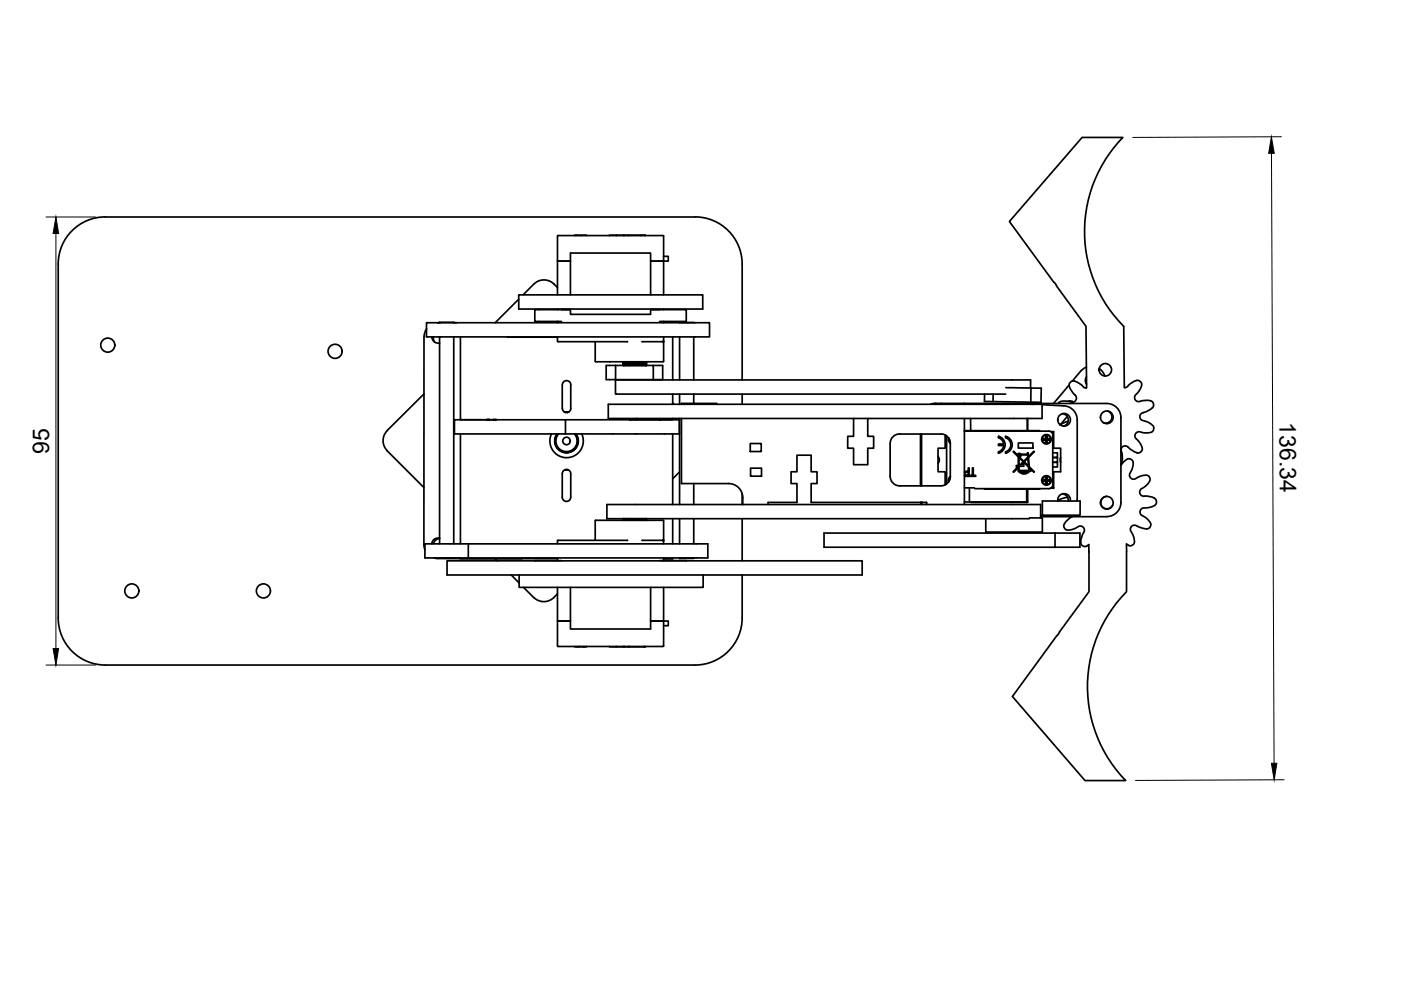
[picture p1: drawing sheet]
<svg xmlns="http://www.w3.org/2000/svg" width="297mm" height="210mm" viewBox="0 0 297 210" stroke-linecap="round" stroke-linejoin="round" font-family="sans-serif">
<defs><g id="words">
<g font-size="4.9">
<text x="271.3" y="89.5" transform="rotate(90 271.3 89.5)">136.34</text>
<text x="10.4" y="96.2" transform="rotate(-90 10.4 96.2)">95</text>
</g>
</g></defs>
<!-- layer: Visible -->
<g fill="none" stroke="#000" stroke-width=".36">
<path d="M12.3 56v75a10 10 0 0 0 10 10h125a10 10 0 0 0 10.1-10v-9.1M12.3 56a10 10 0 0 1 10-10h125.1a10 10 0 0 1 10 10M122.1 49.9h.9M122.1 49.9h-.2M123.2 49.9h1.2M129.2 49.9h1.4M130.7 49.9h1.4M132.4 49.9h.1M133.1 49.9h-.8M133.4 49.9h2.4M133.4 49.9h-.3M135.8 49.9h.3"/>
<path d="M136.1 49.9h.7M136.7 49.9h.1M137.9 55.4h1.9M139.8 55.4h.9M140.6 49.9l-22.4 .1v5.4h2.7h-2.7v7.1M140.6 49.9l.1 5.5h-.9M140.7 54.3h1v1.1h-1M140.7 55.4v7.1M157.4 56v24.6M89.9 71.4v44l.2 1.1M90.4 68.4h60v3h-60zM90.5 69.7l-.5 1-.1 .7"/>
<path d="M91.6 71.4a1.34 1.34 0 0 0 1.6 1.3M91.9 71.4v.6l.3 .6M93.2 71.4v43.9M96.2 68.4h-3.4M96.2 71.4v43.9M97.6 71.4v17.6h7.5M107.6 71.4l10.6 .1M110 62.5h39v3h-39zM110 63.4l-5 5M118.2 61a3.2 3.2 0 0 0-5-.8l-2.3 2.3M118.2 71.4l.1 1h14.7M118.2 65.5v.2"/>
<path d="M118.2 68.1v.3M120.9 65.5v1.1h17v-1.1M120.9 62.5v-8.8h17v8.8M120.9 65.7h-7.5v2.4h5.6M126.1 72.4l.2 4.3h14.3M130.5 77.5h-2v3h2M130.5 77.5h8v3M130.5 77.5v3M132.1 77.5v-.8v.8M132.2 76.7v.8M132.3 76.7v.8M132.4 76.7v.8"/>
<path d="M132.5 76.7v.8M132.6 76.7v.8M132.7 76.7v.8M132.8 76.7v.8M132.9 76.7v.8M133 76.7v.8M133.1 76.7v.8M133.2 76.7v.8M133.3 76.7v.8M133.4 76.7v.8M133.5 76.7v.8M133.6 76.7v.8"/>
<path d="M133.7 76.7v.8M133.8 76.7v.8M133.9 76.7v.8M134 76.7v.8M134.1 76.7v.8M134.2 76.7v.8M134.3 76.7v.8M134.4 76.7v.8M134.5 76.7v.8M134.6 76.7v.8M134.7 76.7v.8M134.9 76.7v.8"/>
<path d="M135 76.7v.8M135.1 76.7v.8M135.2 76.7v.8M135.3 76.7v.8M135.4 76.7v.8M135.5 76.7v.8M135.7 76.7v.8M135.9 76.7v.8M136 76.7v.8M136.1 76.7v.8M136.2 72.4h4.4M136.2 76.7v.8"/>
<path d="M136.3 76.7v.8M136.4 76.7v.8M136.5 76.7v.8M136.6 76.7v.8M136.7 76.7v.8M136.8 76.7v.8M136.9 76.7v.8M137 77.5v-.8v.8M137 76.7v.8M137.1 76.7v.8M138.5 77.5h2v3h-2M139.8 65.7h-1.9h7.6v2.4h-5.7"/>
<path d="M140.7 72.4l-.1 4.3M140.7 72.4h-.1M140.7 65.5v.2M140.7 68.1v.3M140.7 71.4v1M142.6 71.4v9.2M144.1 68.4h3M144.1 71.4v9.2M147.1 71.4v9.2M230.3 77.8l-.9 .6-2 2.4M230.4 79.9a1.3 1.3 0 0 0 0 1.5M233.1 78.1l.6 .6 .6 1"/>
<path d="M82.1 95.6l7.8 7.8M82.1 91.3a2.99 2.99 0 0 0 0 4.2M89.9 83.5l-7.8 7.8M96.2 92h.2M96.2 89h.2M96.4 89h23.5v3h-23.5zM97.6 92v23.3M116.9 92a3.5 3.5 0 0 0 3.2 5 3.5 3.5 0 0 0 3.2-5M117.7 93.9v.2M117.7 93.1v.8M117.7 94.2l.1 .2M117.7 94.1l.1 .1"/>
<path d="M117.8 92.8l-.1 .3M117.8 92.7l-.1 .2M117.8 94.3l.1 .3M117.9 92.4l-.1 .2M117.9 94.6h.1M117.9 94.7l.2 .2M118 92.2l-.1 .2M118.1 94.9l.1 .1M118.1 92.1l-.1 .1M118.1 92a2.51 2.51 0 0 0 .3 3.4 2.51 2.51 0 0 0 3.4 0 2.51 2.51 0 0 0 .3-3.4M118.2 92l-.1 .2M118.2 95v.1"/>
<path d="M118.2 95.1l.2 .1M118.4 95.3l.1 .1M118.4 92a2.25 2.25 0 0 0 .1 3.1 2.25 2.25 0 0 0 3.2 0 2.25 2.25 0 0 0 .1-3.1M118.5 95.4l.5 .3M119 95.7h.1M119 95.7l.3 .1M119.2 86.6v-5a.9 .9 0 0 1 .9-.9 .9 .9 0 0 1 .9 .9v5M119.2 86.6a.9 .9 0 0 0 .9 .9 .9 .9 0 0 0 .9-.9M119.3 95.8l.1 .1M119.4 95.9h.1M119.5 99.8a.9 .9 0 0 1 1-.2 .9 .9 0 0 1 .5 .8v5a.9 .9 0 0 1-.9 .9 .9 .9 0 0 1-.9-.9v-5zM119.5 95.9h.2"/>
<path d="M119.6 87.3h1M119.7 95.9h.8M119.8 87.4h.7zM119.8 99.6h.6h-.6M119.9 99.6h.1M119.9 87.4h.1M119.9 89h24.2M119.9 92h24.2M120 99.6h.1M120.2 99.6h.1M120.2 87.4h.1M120.5 95.9h.1"/>
<path d="M120.8 95.9h-.3M120.9 95.8l-.1 .1M121.2 95.7l-.2 .1M121.5 95.5l-.3 .2M121.6 95.4l-.1 .1M121.7 95.4h-.1M122 95.1l-.3 .3M122 92l.1 .2M122 95v.1M122.1 92.1l.2 .3M122.3 94.7l-.3 .3M122.3 92.4l.1 .5"/>
<path d="M122.4 94.2l-.1 .4M122.5 92.8l-.1 .2 .1 .1M122.5 94.1v.1M122.5 93.1v.8M122.5 93.8l-.1 .2 .1 .1M129 85.7h91.9v3h-91.9zM130.5 80.5h8M142.6 88.7v.3h-9M142.6 85.4l.3 .3M142.6 83.6v2.1M142.6 92v15M144 89v3"/>
<path d="M144.1 83.6v2.1M144.1 88.7v18.3M144.5 85.7v-.2h7.5v.2M144.5 88.7v13.8h10M147.1 83.6v1.9M157.4 83.6v2.1M159.1 94h2.3v1.7h-2.3zM159.1 99.3h2.4v1.7h-2.4zM181 88.7v3.8h-1.3v2.5h1.3v3.5h3v-3.5h1.2v-2.5h-1.2v-3.8M188.7 94v7M190.7 92h8.8M190.7 92a2 2 0 0 0-2 2"/>
<path d="M195.2 92v11M195.4 92v11M198.4 85.5h1.1M198.4 85.5l-1.1 .2M198.9 96.8a1.09 1.09 0 0 1 0 1.4M199.5 92a2 2 0 0 1 2 2v7M200.4 92.2v2.8h-1.5v5h1.5v2.8M200.7 92.4v10.2M201.1 92.8a1.01 1.01 0 0 0 .4 1.2M201.1 93.3h.2M201.1 93.2h.2M201.1 93.1h.1"/>
<path d="M201.2 93.2v.1M201.2 93.1v.1M201.2 93.3l.3 .5M201.2 93v.1M201.2 92.9v.1M201.2 93h-.1M204.5 91.3l16 .1M204.5 85.5h-5v.2M204.5 91.4h17.9M204.5 85.5v.2M204.5 88.7v18.3M204.5 85.5h10.9l3.7 .2"/>
<path d="M205.8 88.7v2.6M206.2 99.2h.2v1.6h.5v.2h-1.2v-.2h.5zM208.7 83.6v1.5l9.8 .2M210.6 83.6l-.1 1.5M211.7 92.5a1.85 1.85 0 0 1 1.4 1.8 1.85 1.85 0 0 1-1.4 1.8v-.3a1.52 1.52 0 0 0 1.1-1.3h-1.1v-.4h1.1a1.55 1.55 0 0 0-1.1-1.3zM213.2 92.5v.3M213.2 95.8v.3M213.2 92.5a1.85 1.85 0 0 1 1.4 1.8 1.85 1.85 0 0 1-1.4 1.8M213.2 92.8a1.56 1.56 0 0 1 1.1 1.5 1.56 1.56 0 0 1-1.1 1.5M213.3 82.2l7.5 .1-.1 3h-2.2M215.6 98.9h.3l-.3 .3zM215.9 99.2l-.1 .1z"/>
<path d="M215.9 93.9h3.1v1.1h-3.1zM215.9 85.5h18.8a2.99 2.99 0 0 1 3 3M216 97l.9 .9-.6 .6h-.3zM216.4 96.3l-.4-.2-.3 .4-.8-.8-.1 .1 1.1 1.1v1.8h-.4v.6l-.7 .7 .1 .1 .7-.7h.3v.5M216.5 96.3h1.3v-.3h.2v.8l1.2-1.1 .1 .1-1.2 1.2 .1 2 1.1 1-.1 .1-1-.9 .1 .6h.3v.1h-.3M216.5 96.5l1.4-.1v.6l-.9 .8-.9-.9 .3-.2zM216.6 98.5l.4-.5 1.1 1v.8h-2.1v-.8l.2-.1h.8v-.4zM217.1 97.9l.8-.8 .2 1.7zM217.8 88.7v2.6M217.9 88.7v2.6M218.3 99.9a1.49 1.49 0 0 1-2.4 0M218.5 82.3v-1.7h-88v3h82.7"/>
<path d="M218.6 82.3l-.1 3M220.9 85.8l4.7 .3M221 93.2h.8l-.8 .1M221 93l.8 .1h-.8M221 93.1v.1M221 93.2v.1M221 93.3a.9 .9 0 0 0 .9 .7 .9 .9 0 0 0 .9-.7M221 93a.9 .9 0 0 1 .9-.8 .9 .9 0 0 1 .9 .8M221 93v.1M221.7 93v-.4h.3v.4h.7M221.7 92.6h.1M221.8 93.1v-.5h.1v.5h.8"/>
<path d="M221.8 93.2v.5h.1l.1-.4M221.8 93.7l-.1 .1M221.9 93.2h.8M221.9 93.7l.1 .1M222 93l-.1 .1M222 92.6h-.1M222.4 91.4a.86 .86 0 0 1 .8 .8M222.7 93.3h-.7v.5h-.3v-.5M222.8 93v.3M222.8 91.5h.6v3.5h1.5v5h-1.5v3.5h-.7M223.2 96h1v1h-1h1v1h-1h1v1h-1M223.2 92.3v10.5"/>
<path d="M224.9 85.1l-.6 .4M224.9 97l-.1 .5 .1 .5M225.3 87.7a1.34 1.34 0 0 1 1.2 1.3 1.34 1.34 0 0 1-1 1.4M225.5 86a2.99 2.99 0 0 1 2.9 3v17.2M226.3 88.3l-1.5 1.8 .9-.5 .8-.3M226.5 85.1l.6-.1 .5 .2M226.7 81.6l-3.3 3.9M227.8 80.8l-.7 .1-.4 .7a4.2 4.2 0 0 0 1.5 2.4 .87 .87 0 0 1-.2 1 .87 .87 0 0 1-.9 .2l-.9-.2-1.3 .1M227.8 80.8a4.6 4.6 0 0 1 2 1.3l.6 .2-.1-13.1-16.3-22.2 15.4-17.9h8.7a28.6 28.6 0 0 0 .2 40.1l.1 13 .7-.3M234.9 87.2a1.32 1.32 0 0 1 .8 1.7 1.32 1.32 0 0 1-1.8 .7M237.7 98.7l.5-.7 .8-.7h.5l.6 .3a3.4 3.4 0 0 1-.6 3 .94 .94 0 0 0 .6 1 .94 .94 0 0 0 1.1-.4l.7-.3a1.44 1.44 0 0 1 1.7 .2l.2 .3a1.55 1.55 0 0 1-.9 1.6l-.1 .1a1.76 1.76 0 0 0-1.2 1.1 .88 .88 0 0 0 1 1M237.7 88.6v17.9a2.99 2.99 0 0 1-3 3"/>
<path d="M237.8 97.9l-.1 .4M239.1 81.9a2.54 2.54 0 0 1 2.2-1.2l.4 .1 .3 .5a3.7 3.7 0 0 1-1.4 2.6 .87 .87 0 0 0 .2 1 .87 .87 0 0 0 .9 .2 2.55 2.55 0 0 1 2.6 .1l.3 .5-.1 .5a3 3 0 0 1-2.1 1.3M241.1 96l-.9-.4-1-.8a.86 .86 0 0 0-1.1-.2 .86 .86 0 0 0-.4 1.1l.3 1.3-.1 .9M242.4 87.5a.92 .92 0 0 0-.7 1.1 .92 .92 0 0 0 1.1 .7l.8 .3a1.21 1.21 0 0 1 1 1.6l-.1 .1a2.99 2.99 0 0 1-3 .2 .94 .94 0 0 0-.9 .9 .94 .94 0 0 0 .6 1l.5 .6a1.2 1.2 0 0 1 .1 1.9l-.7 .1M92 118.3l5.6 .1M93.2 118.3h3M93.2 114.1a1.34 1.34 0 0 0-1.7 1.2M93.2 114.2a1.49 1.49 0 0 0-1.3 1.1M94.8 118.9h88v3h-88zM97.6 118.3v.2h13v-.2M99.3 115.3h-9.2v3h9.2M99.3 115.3h50.8v3h-50.8z"/>
<path d="M105 118.5l.4 .4M110.6 118.4h7.6M113.4 118.9h5.6M113.4 118.9h.1M118.2 118.3v.6M132.1 110v.3v-.3M132.2 110v.3M132.3 110v.3M132.4 110v.3M132.5 110v.3M132.6 110v.3M132.7 110v.3"/>
<path d="M132.8 110v.3M132.9 110v.3M133 114.6h-14.7l-.1 .7M133 110v.3M133.1 110v.3M133.2 110v.3M133.3 110v.3M133.4 110v.3M133.5 110v.3M133.6 110v.3M133.7 110v.3M133.8 110v.3"/>
<path d="M133.9 110v.3M134 110v.3M134.1 110v.3M134.2 110v.3M134.3 110v.3M134.4 110v.3M134.5 110v.3M134.6 110v.3M134.7 110v.3M134.9 110v.3M135 110v.3M135.1 110v.3"/>
<path d="M135.2 110v.3M135.3 110v.3M135.4 110v.3M135.5 110v.3M135.7 110v.3M135.9 110v.3M136 110v.3M136.1 110v.3M136.2 110v.3M136.3 110v.3M136.4 110v.3M136.5 110v.3"/>
<path d="M136.6 110v.3M136.7 110v.3M136.8 110v.3M136.9 110v.3M137 110v.3v-.3M137 110v.3M137.1 110v.3M139.8 118.9h5.7M140.6 110.3h-14.4l-.1 4.2M140.6 114.6h-4.4M140.6 110.3l.1 4.4M140.6 114.5l.1 .1"/>
<path d="M140.7 114.7v.6M140.7 118.3v.6M142.6 118.3v.2h-1.9M142.6 110v5.3M144.1 118.3h3M144.1 100l-1.5 1.5M144.1 110v5.3M145.5 118.9h.1M147.1 102.5v4.5M147.1 110v5.3M154.5 102.5a2.99 2.99 0 0 1 3 3v1.5M157.4 104.6v2.4"/>
<path d="M157.4 110v8.9M162.9 107v-.5h6.1v-4h-1.3v-2.5h1.3v-3.5h3v3.5h1.2v2.5h-1.2v4h24.5v.5M174.7 113h54.3v3h-54.3zM188.7 101a2 2 0 0 0 2 2M190.7 103h8.8M195.2 106.5l.1 .5M195.4 106.5v.5M201.1 102h.1M201.1 101.8h.2M201.1 101.9h.2M201.2 101.8v.1M201.2 101.9v.1"/>
<path d="M201.2 101.7v.1M201.2 102v.1M201.4 101.7h-.3M201.5 101a2 2 0 0 1-2 2M201.5 101.2l-.3 .5M201.5 101a1.01 1.01 0 0 0-.4 1.2M204.5 100.1l.8-.2v-.7h.2v1.8l-1-.1M204.5 103.4h2.1M204.5 106.4h1M204.6 100.2l.7-.1v.7h-.4a.34 .34 0 0 1-.3-.2 .34 .34 0 0 1 0-.4zM205.5 103.4v3h12.2v-2.7M216.3 100.1h1.6"/>
<path d="M216.6 100.3h1M217.6 100.2h-1M217.7 106.4v.1M217.7 106.4h.2M217.9 103.7v2.8l-12-.1M217.9 100.1l.2-.2h-2l.2 .2M218.2 109.8h2.8v3h-12v-2.8M220.5 103.6l-11.8 .1M220.6 109.8v-2.8h-91.9v3h89.5M220.6 109.6h14.1M221 101.9h.8l-.8 .1M221 101.8v.1"/>
<path d="M221 101.9v.1M221 101.7v.1M221 106.2h8v3h-8zM221 109.2l-.4 .1M221.7 101.7h-.7M221.7 101.7l-.7 .1M221.7 101.7v-.4h.3v.4M221.7 101.3h.1M221.8 101.8v-.5h.1v.5h.8M221.8 101.9v.5h.1v-.5h.8M221.8 102.4l-.1 .1M221.9 101.9l.1 .1"/>
<path d="M221.9 102.4l.1 .1M222 101.7h.7M222 101.7l-.1 .1M222 101.3h-.1M222.7 102h-.7v.5h-.3v-.5M222.8 101.7a.9 .9 0 0 0-.9-.7 .9 .9 0 0 0-.9 .7M222.8 102a.9 .9 0 0 1-.9 .8 .9 .9 0 0 1-.9-.8M222.8 101.7v.3M222.9 103.4h.5M223.2 102.7a.86 .86 0 0 1-.8 .9h-15.7M223.7 113v3M224.3 106.2a1.34 1.34 0 0 1 1.3-1.5 1.34 1.34 0 0 1 1.3 1.5"/>
<path d="M224.6 106l-.3 .2M225.3 104.7a1.34 1.34 0 0 1 1.2 1.5M226.4 105.5l-1.8 .5M227.3 109.6a2.63 2.63 0 0 0-1.8 1.9l.4 .7a3.4 3.4 0 0 0 3-.7 .87 .87 0 0 1 .9 .4 .87 .87 0 0 1 0 1M227.3 109.6h.1M229.8 112.9a2.65 2.65 0 0 0-.6 2.4l.2 .3 .4 .3 .7-.1M230.8 115.5l-.3 .2M234.7 105.2a1.32 1.32 0 0 0-1.1 2.1 1.32 1.32 0 0 0 2.3-.2M241 111.5a.92 .92 0 0 0-1.2 .3 .92 .92 0 0 0 .2 1.3l.3 .6a1.55 1.55 0 0 1 0 1.7l-.4 .3a1.04 1.04 0 0 1-1.1-.3v10a28.6 28.6 0 0 0-.1 40.1h-8.7l-15.3-17.8 16.2-22.3-.1-9.9M241 111.5l.8 .4 1.3 .2M242.6 105.2a2.4 2.4 0 0 1 2.5 .7l.1 .8a3.2 3.2 0 0 1-2.9 1.1 .93 .93 0 0 0-.6 1 .93 .93 0 0 0 .9 .7l.5 .5a1.37 1.37 0 0 1 .8 1.6l-.3 .4-.5 .1M108.4 121.9l1.7 1.7"/>
<path d="M110.1 121.9v2.6h39v-2.6M111 124.5l2.2 2.2a2.99 2.99 0 0 0 4.2 0l.8-.8M118.2 124.5v7.2h2.7h-2.7v5.3l22.4 .1M120.9 124.5v8.9h17v-8.9M121.9 137.1h.5M122.8 137.1l-.4 .1M123 137.1l-.2 .1M123.2 137.1h.5M123.9 137.1l-.2 .1M124.4 137.1l-.5 .1M129.2 137.1h1.4M130.7 137.1h1.4"/>
<path d="M132.3 137.1l.9 .1M132.4 137.1v.1M133.2 137.1l.2 .1M133.4 137.1h3.1M136.7 137.1v.1M136.8 137.1l-.3 .1M140.7 124.5v7.2h-2.8h2.8l-.1 5.3M140.7 131.7h1v1h-1"/>
<circle cx="22.8" cy="73.2" r="1.49"/>
<circle cx="71" cy="74.5" r="1.49"/>
<circle cx="234.3" cy="78.4" r="1.32"/>
<circle cx="120.1" cy="93.5" r=".79"/>
<circle cx="216.1" cy="96.5" r=".1"/>
<circle cx="216.1" cy="96.5" r=".24"/>
<circle cx="221.9" cy="93.1" r="1.01"/>
<circle cx="225.6" cy="89" r="1.34"/>
<circle cx="234.7" cy="88.5" r="1.34"/>
<circle cx="221.9" cy="101.9" r="1.01"/>
<circle cx="234.7" cy="106.6" r="1.34"/>
<circle cx="28" cy="125.3" r="1.49"/>
<circle cx="55.8" cy="125.3" r="1.49"/>
</g>
<g fill="#000" stroke="#000" stroke-width=".21">
<circle cx="140.6" cy="72.4" r=".17"/>
<circle cx="103.4" cy="89" r=".17"/>
<circle cx="103.7" cy="89" r=".17"/>
<circle cx="104.7" cy="89" r=".17"/>
<circle cx="105.1" cy="89" r=".17"/>
<circle cx="133.6" cy="89" r=".17"/>
<circle cx="139.9" cy="89" r=".17"/>
<circle cx="140.6" cy="114.6" r=".17"/>
<circle cx="195.4" cy="106.5" r=".17"/>
</g>
<!-- layer: Dimensions -->
<path d="M269.6 32.5l.5 129.3M271.7 29l-31.5 .1M9.8 46h10.5M11.9 49.5v88M9.8 141h10.5M272.2 165.3l-31.5 .2" fill="none" stroke="#000" stroke-width=".21"/>
<path d="M269.6 29l.6 3.5h-1.2zM11.9 46l.5 3.5h-1.1zM11.3 137.5h1.1l-.5 3.5zM269.6 161.8h1.1l-.5 3.5z" fill="#000" stroke="#000" stroke-width=".21"/>
<use href="#words"/>
</svg>
